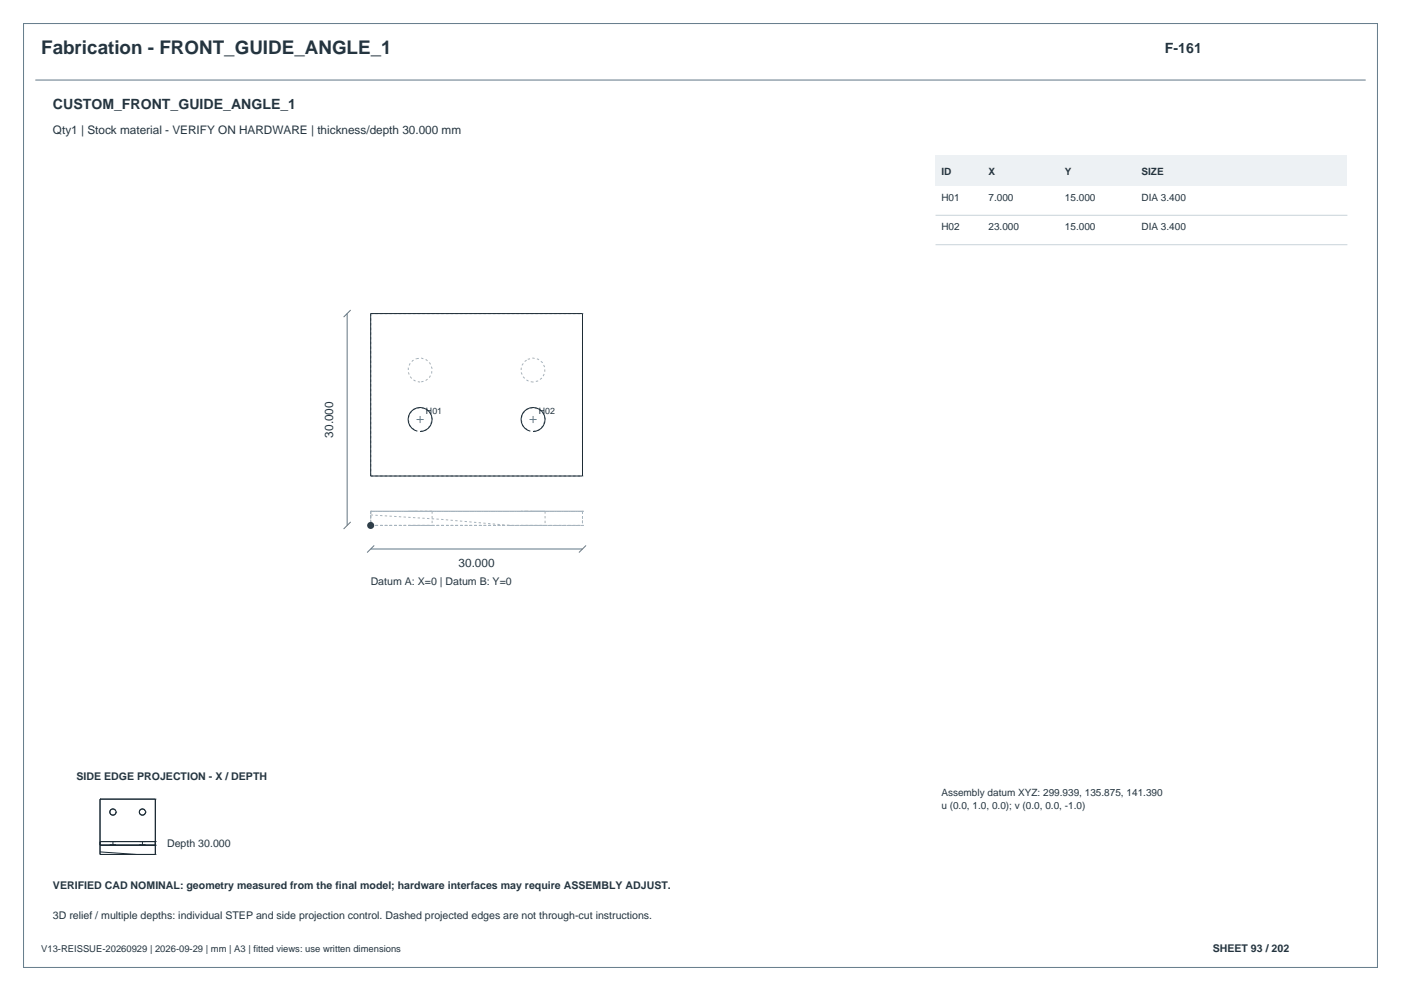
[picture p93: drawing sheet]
<svg xmlns="http://www.w3.org/2000/svg" width="420mm" height="297mm" viewBox="0 0 420 297" stroke-linecap="round" stroke-linejoin="round" font-family="sans-serif">
<defs><g id="words">
<text font-size="5.6" fill="#24343f" x="12.3" y="16.2">Fabrication - FRONT_GUIDE_ANGLE_1</text>
<g font-size="4.2" fill="#24343f">
<text x="349.2" y="15.9">F-161</text>
<text x="15.9" y="32.8">CUSTOM_FRONT_GUIDE_ANGLE_1</text>
</g>
<g font-size="3.5" fill="#24343f">
<text x="15.9" y="40.2">Qty1 | Stock material - VERIFY ON HARDWARE | thickness/depth 30.000 mm</text>
<text x="99.8" y="131.1" transform="rotate(-90 99.8 131.1)">30.000</text>
<text x="137.5" y="169.8">30.000</text>
</g>
<g font-size="3.2" fill="#24343f">
<text x="111.1" y="175.5">Datum A: X=0 | Datum B: Y=0</text>
<text x="22.9" y="233.9">SIDE EDGE PROJECTION - X / DEPTH</text>
<text x="50.1" y="254">Depth 30.000</text>
<text x="15.9" y="266.3">VERIFIED CAD NOMINAL: geometry measured from the final model; hardware interfaces may require ASSEMBLY ADJUST.</text>
<text x="15.9" y="275.5">3D relief / multiple depths: individual STEP and side projection control. Dashed projected edges are not through-cut instructions.</text>
<text x="363.6" y="285.4">SHEET 93 / 202</text>
</g>
<g font-size="3" fill="#24343f">
<text x="282.2" y="52.5">ID</text>
<text x="296.3" y="52.5">X</text>
<text x="319.3" y="52.5">Y</text>
<text x="342.2" y="52.5">SIZE</text>
<text x="282.2" y="60.1">H01</text>
<text x="296.3" y="60.1">7.000</text>
<text x="319.3" y="60.1">15.000</text>
<text x="342.2" y="60.1">DIA 3.400</text>
<text x="282.2" y="68.9">H02</text>
<text x="296.3" y="68.9">23.000</text>
<text x="319.3" y="68.9">15.000</text>
<text x="342.2" y="68.9">DIA 3.400</text>
<text x="282.2" y="238.6">Assembly datum XYZ: 299.939, 135.875, 141.390</text>
<text x="282.2" y="242.5">u (0.0, 1.0, 0.0); v (0.0, 0.0, -1.0)</text>
</g>
<text font-size="2.8" fill="#24343f" x="12.3" y="285.4">V13-REISSUE-20260929 | 2026-09-29 | mm | A3 | fitted views: use written dimensions</text>
<g font-size="2.6" fill="#24343f">
<text x="127.7" y="124">H01</text>
<text x="161.6" y="124">H02</text>
</g>
</g></defs>
<path d="M7.1 7.1h405.8v282.8h-405.8z" fill="none" stroke="#647b8a" stroke-width=".3"/>
<path d="M10.6 24h398.8M104.1 94v63.5M105.1 92.9l-2.1 2.1M105.1 156.4l-2.1 2.1M111.1 164.5h63.5M112.2 163.5l-2.1 2.1M175.7 163.5l-2.1 2.1" fill="none" stroke="#607687" stroke-width=".3"/>
<g fill="none" stroke="#a4b2bd" stroke-width=".3" stroke-dasharray=".7 .7" stroke-linecap="butt">
<path d="M111.1 94v48.7M111.1 94h63.5M174.6 94v48.7M124.8 107.5a3.6 3.6 0 0 1 4.7 2.9 3.6 3.6 0 0 1-3.6 4.1M125.9 114.5a3.6 3.6 0 0 1-3.5-3 3.6 3.6 0 0 1 2.4-4M158.2 107.7a3.6 3.6 0 0 1 5.1 2.4 3.6 3.6 0 0 1-3.5 4.4M159.8 114.5a3.6 3.6 0 0 1-3.5-2.8 3.6 3.6 0 0 1 1.9-4M125.9 129.3a3.6 3.6 0 0 0 3.4-4.8 3.6 3.6 0 0 0-5.7-1.5 3.6 3.6 0 0 0 .7 5.9M159.8 129.3a3.6 3.6 0 0 0 3.4-4.8 3.6 3.6 0 0 0-5.8-1.5 3.6 3.6 0 0 0 .7 5.9M111.1 153.2v4.3M111.1 157.5h63.5M111.1 153.2h63.5"/>
<path d="M111.1 154.3v3.2M111.1 153.2v1.1M111.1 154.3l20.9 1.3 20.9 1.9M111.1 142.7h63.5M124.5 153.2h-2.1h3.5M124.5 153.2h5M129.5 157.5h-7.2h6.8M129.5 153.2h-3.6M129.5 153.2v4.3M152.9 157.5h-41.8M152.9 157.5h21.7M157.8 153.2h-1.6h3.6"/>
<path d="M157.8 153.2h5.6M163.4 157.5h-7.2h6.8M163.4 153.2h-3.6M163.4 153.2v4.3M174.6 153.2h-63.5M174.6 153.2v4.3"/>
</g>
<path d="M111.1 94h63.5v48.7h-63.5zM125.1 129.2a3.6 3.6 0 0 1-2-5.7 3.6 3.6 0 0 1 6.1 .7 3.6 3.6 0 0 1-3.3 5.1M159 129.2a3.6 3.6 0 0 1-2-5.7 3.6 3.6 0 0 1 6.1 .7 3.6 3.6 0 0 1-3.3 5.1" fill="none" stroke="#1b2932" stroke-width=".3"/>
<circle cx="111.1" cy="157.5" r="1.06" fill="#283f4e"/>
<path d="M124.9 125.7h2.1M125.9 124.7v2.1M158.7 125.7h2.2M159.8 124.7v2.1" fill="none" stroke="#607687" stroke-width=".3"/>
<path d="M280.5 46.5h123.4v9.2h-123.4z" fill-rule="evenodd" fill="#edf1f4"/>
<path d="M280.5 64.5h123.4M280.5 73.3h123.4" fill="none" stroke="#c8d3da" stroke-width=".3"/>
<g fill="none" stroke="#1b2932" stroke-width=".3">
<path d="M30 239.5h.1M30 239.5v16.6M30 239.5h16.6M46.6 239.5h.1M46.6 239.5v16.6M30 252.2h.1M30 253.3h.1M30 255.3l10.9 .8h-10.9zM30 256.1h.1M30 252.2h16.6M30 253.3h16.6M30 256.1h16.6"/>
<path d="M32.9 253.3h1.9zM33.4 252.2h-.5h1.9h-.9v1.1M33.4 253.3h-.5h1.9h-.9M34.7 242.9a.94 .94 0 0 0-1.5-.2 .94 .94 0 0 0 .3 1.5 .94 .94 0 0 0 1.3-.8M34.8 243.4h.1M42.3 252.2h-.5h1.8h-.9v1.1M42.3 253.3h-.5h1.8h-.9M42.3 253.3h1.3h-.9M42.3 253.3h-.5h.9M43.5 242.9a.94 .94 0 0 0-1.5-.2 .94 .94 0 0 0 .4 1.5 .94 .94 0 0 0 1.2-.8M43.6 243.4h.1M46.6 252.2h.1"/>
<path d="M46.6 253.3h.1M46.6 256.1h.1"/>
<circle cx="33.9" cy="243.4" r=".94"/>
<circle cx="42.7" cy="243.4" r=".94"/>
</g>
<use href="#words"/>
</svg>
